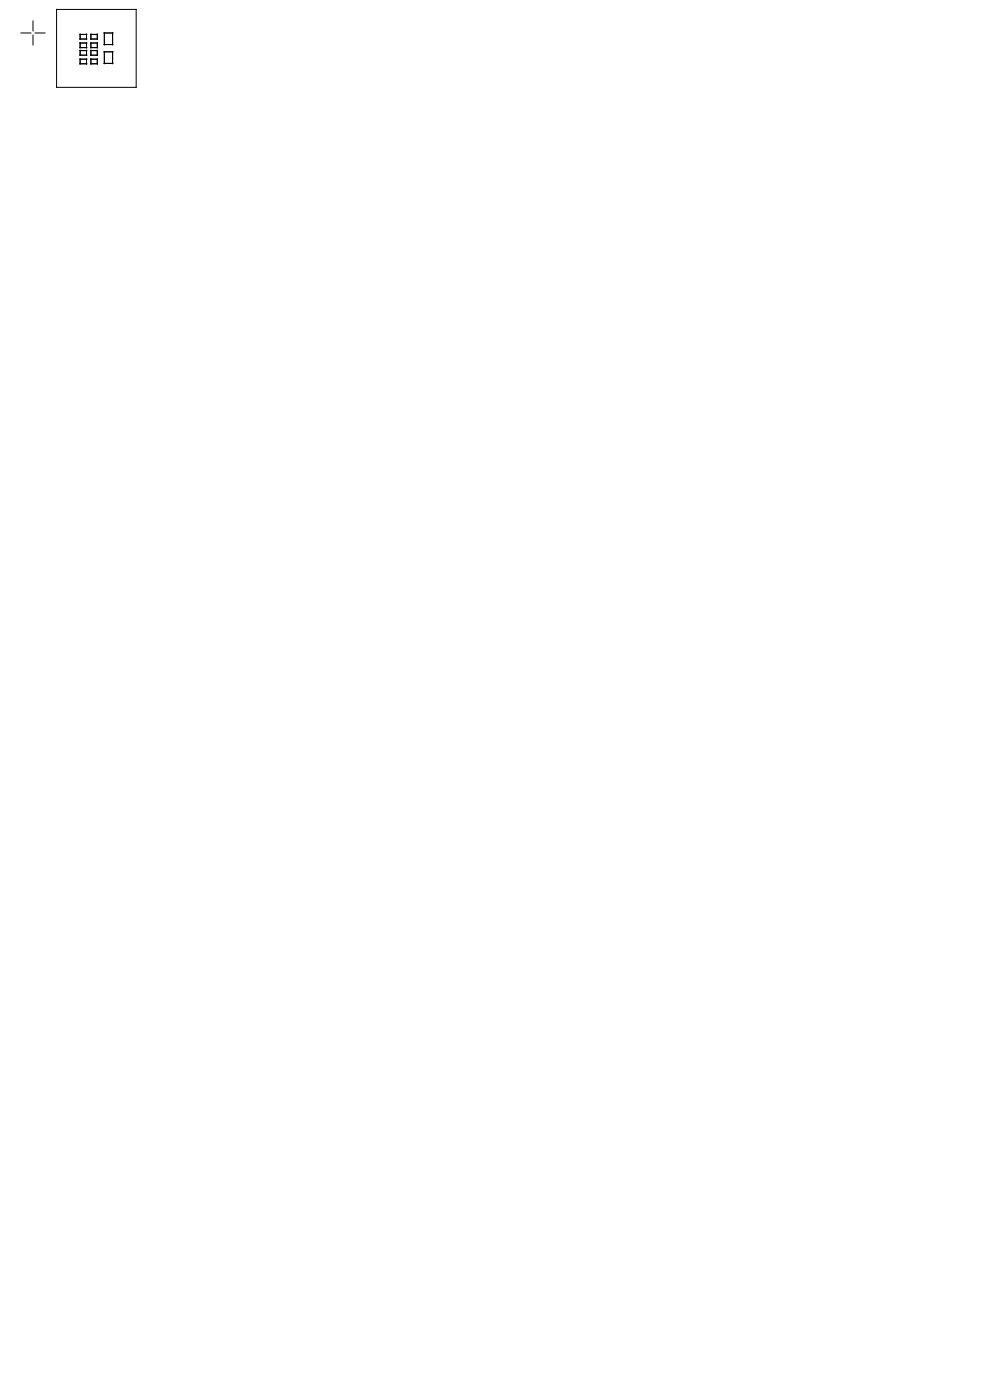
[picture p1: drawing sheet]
<svg xmlns="http://www.w3.org/2000/svg" width="210mm" height="297mm" viewBox="0 0 210 297" stroke-linecap="round" stroke-linejoin="round" font-family="sans-serif">
<g fill="none" stroke="#000" stroke-width=".21">
<path d="M4.4 7h2.2M7 4.4v2.2M7 7.5v2M7.5 7h2M12 2h16.9v16.5h-16.9zM17 7.3h1.4M17 8.3h1.4M17 9.1h1.4M17 10.1h1.4M17 10.7h1.4M17 11.7h1.4M17 12.6h1.4"/>
<path d="M17 13.5h1.4M17 7.2v1.1M17 9.1v1M17 10.7v1.1M17 12.5v1.1M18.4 7.2v1.1M18.4 9.1v1M18.4 10.7v1.1M18.4 12.5v1.1M19.2 7.3h1.5M19.2 8.3h1.5M19.2 9.1h1.5"/>
<path d="M19.2 10.1h1.5M19.2 10.7h1.5M19.2 11.7h1.5M19.2 12.6h1.5M19.2 13.5h1.5M19.3 7.2v1.1M19.3 9.1v1M19.3 10.7v1.1M19.3 12.5v1.1M20.6 7.2v1.1M20.6 9.1v1M20.6 10.7v1.1"/>
<path d="M20.6 12.5v1.1M22.1 7h1.8M22.1 9.5h1.8M22.1 11h1.8M22.1 13.5h1.8M22.1 6.9v2.6M22.1 11v2.5M23.9 6.9v2.6M23.9 11v2.5"/>
</g>
</svg>
